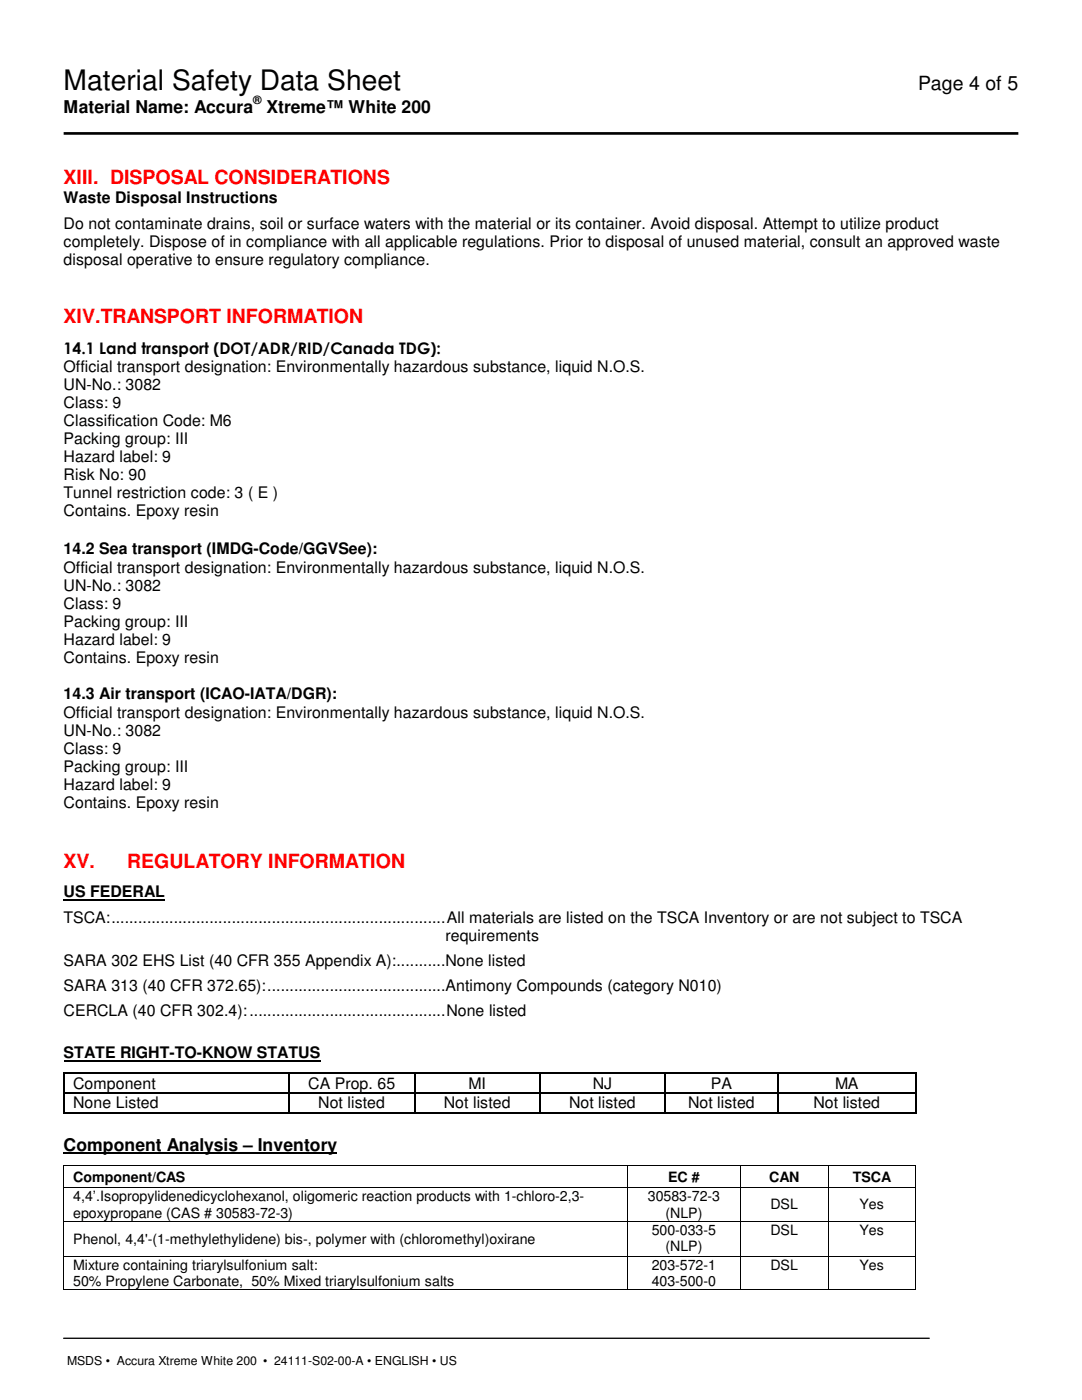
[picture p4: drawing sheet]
<svg xmlns="http://www.w3.org/2000/svg" width="216mm" height="279mm" viewBox="0 0 216 279" stroke-linecap="round" stroke-linejoin="round" font-family="sans-serif">
<defs><g id="words">
<text font-size="5.6" x="12.7" y="17.9">Material Safety Data Sheet</text>
<text font-size="3.9" x="183.2" y="17.9">Page 4 of 5</text>
<g font-size="3.9" fill="#f00">
<text x="12.7" y="36.7">XIII. DISPOSAL CONSIDERATIONS</text>
<text x="12.7" y="64.5">XIV. TRANSPORT INFORMATION</text>
<text x="12.7" y="173.3">XV.</text>
<text x="25.4" y="173.3">REGULATORY INFORMATION</text>
</g>
<g font-size="3.5">
<text x="12.7" y="22.6">Material Name: Accura</text>
<text x="53.2" y="22.6">Xtreme™ White 200</text>
<text x="12.7" y="229.6">Component Analysis – Inventory</text>
</g>
<g font-size="3.2">
<text x="12.7" y="40.6">Waste Disposal Instructions</text>
<text x="12.7" y="45.7">Do not contaminate drains, soil or surface waters with the material or its container. Avoid disposal. Attempt to utilize product</text>
<text x="12.7" y="49.3">completely. Dispose of in compliance with all applicable regulations. Prior to disposal of unused material, consult an approved waste</text>
<text x="12.7" y="52.9">disposal operative to ensure regulatory compliance.</text>
<text x="12.7" y="70.7">14.1 Land transport (DOT/ADR/RID/Canada TDG):</text>
<text x="12.7" y="74.3">Official transport designation: Environmentally hazardous substance, liquid N.O.S.</text>
<text x="12.7" y="77.9">UN-No.: 3082</text>
<text x="12.7" y="81.4">Class: 9</text>
<text x="12.7" y="85">Classification Code: M6</text>
<text x="12.7" y="88.6">Packing group: III</text>
<text x="12.7" y="92.2">Hazard label: 9</text>
<text x="12.7" y="95.8">Risk No: 90</text>
<text x="12.7" y="99.4">Tunnel restriction code: 3 ( E )</text>
<text x="12.7" y="103">Contains. Epoxy resin</text>
<text x="12.7" y="110.6">14.2 Sea transport (IMDG-Code/GGVSee):</text>
<text x="12.7" y="114.3">Official transport designation: Environmentally hazardous substance, liquid N.O.S.</text>
<text x="12.7" y="117.9">UN-No.: 3082</text>
<text x="12.7" y="121.5">Class: 9</text>
<text x="12.7" y="125.1">Packing group: III</text>
<text x="12.7" y="128.7">Hazard label: 9</text>
<text x="12.7" y="132.2">Contains. Epoxy resin</text>
<text x="12.7" y="139.6">14.3 Air transport (ICAO-IATA/DGR):</text>
<text x="12.7" y="143.3">Official transport designation: Environmentally hazardous substance, liquid N.O.S.</text>
<text x="12.7" y="146.9">UN-No.: 3082</text>
<text x="12.7" y="150.5">Class: 9</text>
<text x="12.7" y="154.1">Packing group: III</text>
<text x="12.7" y="157.6">Hazard label: 9</text>
<text x="12.7" y="161.2">Contains. Epoxy resin</text>
<text x="12.7" y="179">US FEDERAL</text>
<text x="12.7" y="184.1">TSCA: ........................................................................... All materials are listed on the TSCA Inventory or are not subject to TSCA</text>
<text x="88.9" y="187.7">requirements</text>
<text x="12.7" y="192.7">SARA 302 EHS List (40 CFR 355 Appendix A): ...........None listed</text>
<text x="12.7" y="197.7">SARA 313 (40 CFR 372.65): ........................................Antimony Compounds (category N010)</text>
<text x="12.7" y="202.7">CERCLA (40 CFR 302.4): ............................................ None listed</text>
<text x="12.7" y="211.2">STATE RIGHT-TO-KNOW STATUS</text>
<text x="14.6" y="217.3">Component</text>
<text x="14.6" y="221.1">None Listed</text>
<text x="61.5" y="217.3">CA Prop. 65</text>
<text x="63.5" y="221.1">Not listed</text>
<text x="88.6" y="221.1">Not listed</text>
<text x="93.5" y="217.3">MI</text>
<text x="113.5" y="221.1">Not listed</text>
<text x="118.3" y="217.3">NJ</text>
<text x="137.3" y="221.1">Not listed</text>
<text x="141.9" y="217.3">PA</text>
<text x="162.3" y="221.1">Not listed</text>
<text x="166.6" y="217.3">MA</text>
</g>
<g font-size="2.8">
<text x="14.6" y="235.8">Component/CAS</text>
<text x="14.6" y="239.7">4,4’.Isopropylidenedicyclohexanol, oligomeric reaction products with 1-chloro-2,3-</text>
<text x="129.3" y="239.7">30583-72-3</text>
<text x="133.3" y="235.8">EC #</text>
<text x="153.5" y="235.8">CAN</text>
<text x="170.2" y="235.8">TSCA</text>
<text x="14.6" y="243">epoxypropane (CAS # 30583-72-3)</text>
<text x="132.8" y="243">(NLP)</text>
<text x="153.7" y="241.3">DSL</text>
<text x="171.5" y="241.3">Yes</text>
<text x="14.6" y="248.2">Phenol, 4,4'-(1-methylethylidene) bis-, polymer with (chloromethyl)oxirane</text>
<text x="130" y="246.4">500-033-5</text>
<text x="132.8" y="249.7">(NLP)</text>
<text x="153.7" y="246.4">DSL</text>
<text x="171.5" y="246.4">Yes</text>
<text x="14.6" y="253.4">Mixture containing triarylsulfonium salt:</text>
<text x="14.6" y="256.7">50% Propylene Carbonate, 50% Mixed triarylsulfonium salts</text>
<text x="130" y="253.4">203-572-1</text>
<text x="130" y="256.7">403-500-0</text>
<text x="153.7" y="253.4">DSL</text>
<text x="171.5" y="253.4">Yes</text>
</g>
<text font-size="2.5" x="13.4" y="272.5">MSDS • Accura Xtreme White 200 • 24111-S02-00-A • ENGLISH • US</text>
<text font-size="2.3" x="50.5" y="20.8">®</text>
</g></defs>
<path d="M12.7 26.6h190.5" fill="none" stroke="#000" stroke-width=".53"/>
<path d="M12.7 267.1h172.7" fill="none" stroke="#000" stroke-width=".26"/>
<path d="M12.7 179.5h20.2M12.7 211.7h51.2" fill="none" stroke="#000" stroke-width=".34"/>
<g fill="#000">
<path d="M12.6 214.1h.2v.2h-.2zM12.6 217.9h.2v.3h-.2zM57.6 214.1h.2v.2h-.2zM57.6 217.9h.2v.3h-.2zM82.6 214.1h.2v.2h-.2zM82.6 217.9h.2v.3h-.2zM107.6 214.1h.3v.2h-.3zM107.6 217.9h.3v.3h-.3zM132.6 214.1h.2v.2h-.2zM132.6 217.9h.2v.3h-.2zM155.1 214.1h.3v.2h-.3zM155.1 217.9h.3v.3h-.3z"/>
<path d="M182.6 214.1h.2v.2h-.2zM182.6 217.9h.2v.3h-.2zM12.6 221.9h.2v.3h-.2zM12.6 232.5h.2v.2h-.2zM12.6 236.9h.2v.2h-.2zM57.6 221.9h.2v.3h-.2zM82.6 221.9h.2v.3h-.2zM107.6 221.9h.3v.3h-.3zM125.1 232.5h.2v.2h-.2zM125.1 236.9h.2v.2h-.2zM132.6 221.9h.2v.3h-.2zM147.7 232.5h.1v.2h-.1z"/>
<path d="M147.7 236.9h.1v.2h-.1zM155.1 221.9h.3v.3h-.3zM165.1 232.5h.2v.2h-.2zM165.1 236.9h.2v.2h-.2zM182.6 221.9h.2v.3h-.2zM182.6 232.5h.2v.2h-.2zM182.6 236.9h.2v.2h-.2z"/>
</g>
<g fill="none" stroke="#000" stroke-width=".25">
<path d="M12.7 214.3v3.6M12.7 218.2v3.7M12.8 214.2h44.8M12.8 218.1h44.8M57.7 214.3v3.6M57.7 218.2v3.7M57.8 214.2h24.8M57.8 218.1h24.8M82.7 214.3v3.6M82.7 218.2v3.7M82.8 214.2h24.8M82.8 218.1h24.8"/>
<path d="M107.7 214.3v3.6M107.7 218.2v3.7M107.9 214.2h24.7M107.9 218.1h24.7M132.7 214.3v3.6M132.7 218.2v3.7M132.8 214.2h22.3M132.8 218.1h22.3M155.2 214.3v3.6M155.2 218.2v3.7M155.4 214.2h27.2M155.4 218.1h27.2"/>
<path d="M182.7 214.3v3.6M182.7 218.2v3.7M12.8 222h44.8M57.8 222h24.8M82.8 222h24.8M107.9 222h24.7M132.8 222h22.3M155.4 222h27.2"/>
</g>
<path d="M12.7 230.2h54.6" fill="none" stroke="#000" stroke-width=".38"/>
<g fill="none" stroke="#000" stroke-width=".2">
<path d="M12.7 232.7v4.2M12.7 237.1v6.5M12.8 232.6h112.3M12.8 237h112.3M125.2 232.7v4.2M125.2 237.1v6.5M125.3 232.6h22.4M125.3 237h22.4M147.7 232.7v4.2M147.7 237.1v6.5M147.8 232.6h17.3M147.8 237h17.3"/>
<path d="M165.2 232.7v4.2M165.2 237.1v6.5M165.3 232.6h17.3M165.3 237h17.3M182.7 232.7v4.2M182.7 237.1v6.5"/>
</g>
<path d="M14.1 245.6h109.7v3.2h-109.7z" fill="#fff"/>
<g fill="#000">
<path d="M12.6 243.6h.2v.2h-.2zM12.6 250.6h.2v.2h-.2zM12.6 257.3h.2v.2h-.2zM125.1 243.6h.2v.2h-.2zM125.1 250.6h.2v.2h-.2zM125.1 257.3h.2v.2h-.2zM147.7 243.6h.1v.2h-.1zM147.7 250.6h.1v.2h-.1zM147.7 257.3h.1v.2h-.1zM165.1 243.6h.2v.2h-.2zM165.1 250.6h.2v.2h-.2zM165.1 257.3h.2v.2h-.2z"/>
<path d="M182.6 243.6h.2v.2h-.2zM182.6 250.6h.2v.2h-.2zM182.6 257.3h.2v.2h-.2z"/>
</g>
<g fill="none" stroke="#000" stroke-width=".2">
<path d="M12.7 243.8v6.8M12.7 250.8v6.5M12.8 243.7h112.3M12.8 250.7h112.3M12.8 257.4h112.3M125.2 243.8v6.8M125.2 250.8v6.5M125.3 243.7h22.4M125.3 250.7h22.4M125.3 257.4h22.4M147.7 243.8v6.8M147.7 250.8v6.5"/>
<path d="M147.8 243.7h17.3M147.8 250.7h17.3M147.8 257.4h17.3M165.2 243.8v6.8M165.2 250.8v6.5M165.3 243.7h17.3M165.3 250.7h17.3M165.3 257.4h17.3M182.7 243.8v6.8M182.7 250.8v6.5"/>
</g>
<use href="#words"/>
</svg>
